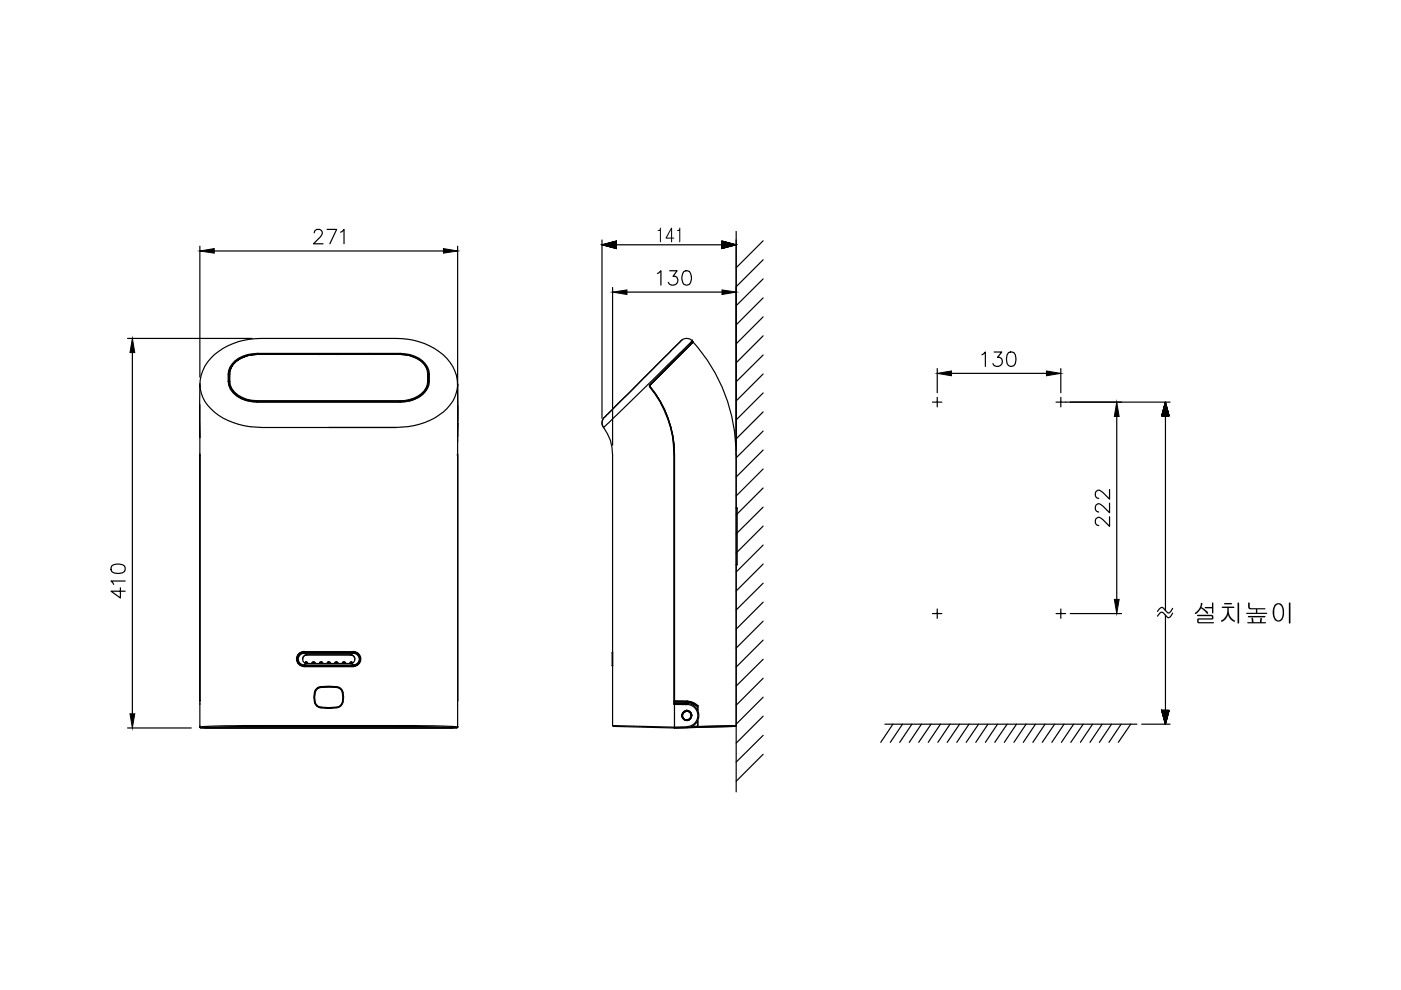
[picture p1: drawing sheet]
<svg xmlns="http://www.w3.org/2000/svg" width="297mm" height="210mm" viewBox="0 0 297 210" stroke-linecap="round" stroke-linejoin="round" font-family="sans-serif">
<!-- layer: 1 -->
<path d="M198.7 85.3h.1M224.9 85.3h.1M198.7 130.1h.1M224.9 130.1h.1" fill="none" stroke="#000" stroke-width=".21"/>
<g fill="none" stroke="#000" stroke-width=".25">
<path d="M42.4 52.2v27.8M45.4 53.2h48.6M66.6 49.4l.3-.6 .3-.2h.6a.77 .77 0 0 1 .4 1.2l-1.7 1.9h2M69.3 48.6h2.1l-1.5 3.1M72.2 49.2l.7-.6v3.1M97 52.2v38M127.6 50.9v37.8M127.6 51.9h28.5M139.4 58l.7-.6v3.1M142 57.4h1.6l-.9 1.2a.97 .97 0 0 1 1 1.1 .97 .97 0 0 1-1.3 .8l-.4-.2-.3-.4M145 57.6a.94 .94 0 0 1 1.4 .4 2.39 2.39 0 0 1-.2 2.3 .94 .94 0 0 1-1.5-.4 2.39 2.39 0 0 1 .3-2.3zM156.1 49.1v118.8"/>
<path d="M161.8 59.1l-5.7 5.7M161.8 55.1l-5.7 5.7M161.8 51.1l-5.7 5.7M27.1 71.8h26.4M28.1 74.8v76.5M48.4 79.3l.1 .1M48.4 79.3v1.6M48.5 79.4v1.5M48.6 79.3v2.2v-1.7M48.7 79.3l-.1 .1v.7M48.7 79.3a4 4 0 0 1 2.9-3.6l1-.3 2-.3a6.5 6.5 0 0 0-5.6 2.8l-.4 1.5M48.7 79.3v1.5"/>
<path d="M54.6 75.1h.1M54.6 75.1h30.2h-30.2M54.6 74.9a5.9 5.9 0 0 0-6.1 3.7l-.1 .7M54.6 75.1a6.2 6.2 0 0 0-5.8 3.1l-.3 1.2M54.6 75.1h30.2M54.6 74.9h30.2M54.6 74.9v.2M55.5 75.1h.1M56.4 75.1h.1M56.8 75.1h.1M61.1 75.1h.1M61.2 75.1h.1"/>
<path d="M63.5 75.1h.1M66.5 75.1h.1M66.8 75.1h.1M67.7 75.1v.1M67.8 75.1h.1M71.6 75.1h.1M71.7 75.1v.1M72.6 75.1h.1M72.9 75.1h.1M75.9 75.1h.1M78.2 75.1h.1M78.3 75.1h.1"/>
<path d="M82.7 75.1h.1M83 75.1h.1M83.9 75.1h.1M84.8 75.1h.1M84.8 75.1a6.5 6.5 0 0 1 5.6 2.8 6.6 6.6 0 0 1 .4 3.4M84.8 75.1a5.6 5.6 0 0 1 5.8 3.5l.1 .7M84.8 74.9a5.9 5.9 0 0 1 6.1 3.7l.1 .7M84.8 75.1a6.2 6.2 0 0 1 5.8 3.1l.3 1.2M84.8 74.9v.2M90.7 79.3l.1 .1v.7M90.7 79.3v1.5l.1 .1a4.5 4.5 0 0 1-3.9 3.9l-2.1 .3h-30.2a5.8 5.8 0 0 1-5.9-3.4l-.1-.8 .1-.1M90.8 79.3v2.2v-1.7"/>
<path d="M90.9 79.4v1.5M91 79.3l-.1 .1M91 79.3v1.6M129.9 61v33.4M132.9 61.9h20.2M144.4 72.2l-16.3 16.3M144.5 72.1a1.64 1.64 0 0 1 2.3 .2M144.7 72l-15.7 15.6a2.81 2.81 0 0 0-1.4 2.2l.4 .8M146.3 73.2h.1M146.8 72.3h.1M146.8 72.3l.1 .1M146.8 72.5l.1 .1-9.2 9.2a22.9 22.9 0 0 1 5.3 14.6"/>
<path d="M146.9 72.4a35.5 35.5 0 0 1 9.1 24M146.9 72.4l-9.2 9.4a24 24 0 0 1 5.2 14.6v53h.1M146.9 72.4l-.1-.1-.2 .1-18.6 18.2a11.4 11.4 0 0 1 1.9 5.8v57.4M161.8 79.3l-5.7 5.7M161.8 75.3l-5.7 5.6M161.8 71.2l-5.7 5.7M161.8 67.2l-5.7 5.7M161.8 63.2l-5.7 5.7M198.7 78.1v5.2M201.7 79.2h20.2M208.2 75.2l.7-.6v3.1M210.8 74.6h1.6l-.9 1.2a.98 .98 0 0 1 1 1.1 .98 .98 0 0 1-1.3 .8l-.4-.2-.3-.4"/>
<path d="M213.8 74.8a1 1 0 0 1 1.5 .4 2.57 2.57 0 0 1-.3 2.3 .94 .94 0 0 1-1.5-.4 2.68 2.68 0 0 1 .3-2.3zM224.9 78.1v5.2M42.3 85.8l.1 7M42.4 96.4h.1M42.4 96.4v57.8M42.4 81.8v.2M42.4 96.4v52.3M42.4 81.3v.3M48.4 80.9a4.7 4.7 0 0 0 3.8 4l2.4 .4M48.4 80.9h.1M48.5 80.9a4.7 4.7 0 0 0 3.8 4l2.3 .3M48.6 81.3v.4"/>
<path d="M48.7 80.8a4.5 4.5 0 0 0 3.6 3.9l2.3 .3M54.6 85v.2M54.6 85.3h30.2M54.6 85h30.2M54.6 85.2h30.2M54.6 85.2v.1M84.8 85v.2M84.8 85.2v.1M90.7 80.8a4.1 4.1 0 0 1-2.9 3.6l-1.9 .5-1.1 .1M90.9 80.9a4.7 4.7 0 0 1-3.8 4l-2.3 .3M91 80.9a4.8 4.8 0 0 1-4 4.1l-2.2 .3M91 80.9h-.1"/>
<path d="M97 81.4v.3v-.3M97 96.4h.1M97 81.6a9.5 9.5 0 0 0-5.9-8.2 15.7 15.7 0 0 0-7.2-1.6h-28.4a13.7 13.7 0 0 0-12.1 5.8 8.3 8.3 0 0 0-1 4.4v14.4M97 81.4a7.8 7.8 0 0 1-3.9 6.6 15.5 15.5 0 0 1-9.2 2.6h-28.4a14.3 14.3 0 0 1-12-5.4 7.9 7.9 0 0 1-1.1-3.5M97 82v14.4h-.1M97 92.2v1.5M97 96.4v57.8M97.1 89.7l-.1 2.8M128 90.6h.1M128 88.6l-.4 .9 .1 .6 .3 .5M137.7 81.8h.1M137.8 81.7v.3v-.3l9.1-9.1-9.1 9.2a23.3 23.3 0 0 1 5.2 14.6"/>
<path d="M137.8 82a22.9 22.9 0 0 1 5.2 14.4M143 96.4v57.9M156.1 96.4v57.4l-8.1 .3M161.8 99.4l-5.7 5.8M161.8 95.4l-5.7 5.7M161.8 91.4l-5.7 5.7M161.8 87.3l-5.7 5.7M161.8 83.3l-5.7 5.7M225.9 85.3h22.2M236.8 88.3v38.8M246.3 88.1l1.2-1.1-1.2 1.2M246.4 87.9l1.1-1.1-1.1 1.1"/>
<path d="M246.4 88.2l1.2-1.2-1.2 1.2M246.4 87.7l1.1-1-1.1 1.1M246.5 87.6l.9-.9-1 1M246.5 87.5l.9-1-.9 1M246.5 88.2l1.1-1.1-1 1.1M246.5 87.2l.9-.8-.9 .8M246.5 87.3l.9-.9-.9 1M246.6 86.9l.8-.7-.8 .8M246.6 87l.8-.7-.8 .7M246.7 86.8l.6-.7-.6 .7M246.7 86.6l.6-.6-.5 .6M246.7 86.6l.6-.5-.6 .6"/>
<path d="M246.7 86.7l.6-.6-.6 .6M246.8 86.4l.5-.5-.5 .5M246.8 86.5l.5-.5-.5 .5M246.8 88.2l.9-.9-.9 .9M246.8 86.2l.4-.4-.4 .4M246.9 86l.3-.3-.3 .3M246.9 85.8l.3-.2-.3 .3M246.9 85.9l.3-.3-.3 .3M247 85.6l.1-.1-.2 .3M247 85.5l.1-.1-.1 .1M247 85.6l.1-.2-.1 .2M247.1 85.3h.1"/>
<path d="M247.1 85.4h.1M247.1 85.3l-.8 2.9h1.6M247.1 85.5l-.1 .1M247.2 88.2l.5-.5-.4 .5M247.2 85.7l-.3 .4M247.2 85.7l-.4 .4M247.2 85.9l-.4 .4M247.3 85.9l-.5 .5M247.3 86.2l-.6 .7M247.4 86.3l-.8 .8 .8-.8M247.4 88.2l.4-.4-.4 .4M247.4 86.4l-.8 .7"/>
<path d="M247.4 86.6l-.9 1M247.5 86.8l-1.1 1.2M247.5 86.9l-1.2 1.2 1.2-1.2M247.5 87l-1.2 1.2 1.3-1.2M247.5 88.2l.3-.3-.2 .3M247.5 86.8l-1.2 1.2M247.5 86.9l-1.2 1.2M247.6 87.1l-1.1 1.1 1.1-1.1M247.6 87.2l-1 1 1-1M247.6 87.3l-.9 .9M247.7 87.4l-.8 .8 .8-.8M247.7 87.5l-.8 .7"/>
<path d="M247.7 87.5l-.7 .7M247.7 87.5l-.6 .7 .6-.7M247.7 87.6l-.6 .6M247.7 87.8l-.4 .4 .4-.4M247.8 87.9l-.3 .3 .3-.3M247.8 88.2h.1M247.8 88l-.1 .2M247.8 88.1l-.1 .1 .2-.1M247.9 88.2l-.8-2.9v44.1M247.9 88.2h.1M156.1 107.7h.2v.1M156.1 107.8h.2"/>
<path d="M156.1 119.7h.2M156.3 107.8v12h-.2M161.8 119.6l-5.7 5.7M161.8 115.6l-5.7 5.7M161.8 111.5l-5.7 5.8M161.8 107.5l-5.7 5.7M161.8 103.5l-5.7 5.7M235.2 109.6v2l-1.8-1.7a.68 .68 0 0 0-.7-.2 .68 .68 0 0 0-.5 .6l.2 .8 .6 .3M235.2 106.7v2l-1.8-1.7a.68 .68 0 0 0-.7-.2 .68 .68 0 0 0-.5 .6l.2 .8 .6 .3M235.2 103.8v2l-1.8-1.7a.68 .68 0 0 0-.7-.1 .68 .68 0 0 0-.5 .5l.2 .9 .6 .3M23.7 120a2.39 2.39 0 0 1 2.7 0 1 1 0 0 1-.4 1.5 2.57 2.57 0 0 1-2.3-.3l-.2-.5zM25.5 124.6v2.2l-2-1.5h3"/>
<path d="M26.5 123.2h-3l.6 .7M64.5 138.3a1.46 1.46 0 0 0-1.5 1.4 1.46 1.46 0 0 0 1.5 1.5h10.4M64.5 138.4a1.33 1.33 0 0 0-1.4 1.3 1.33 1.33 0 0 0 1.4 1.4M64.5 138.1a1.59 1.59 0 0 0-1.6 1.6 1.59 1.59 0 0 0 1.6 1.6M64.5 138.3h.1M64.5 138.3v.1h10.4v-.1M64.5 138.2l10.4 .1zM64.5 138.5a1.25 1.25 0 0 0-1.3 1.3 1.25 1.25 0 0 0 1.3 1.2l.6-.3a.91 .91 0 0 1-.9-.9 .91 .91 0 0 1 .9-.9h9.2M64.5 138.5l.6 .4M64.5 138.5h10.4M65.1 138.9h.1M65.1 138.9a.87 .87 0 0 0-.9 .9"/>
<path d="M65.1 138.9h9.2M74.3 138.9h.1M74.3 138.9a.87 .87 0 0 1 .9 .9M74.3 138.9a.91 .91 0 0 1 .9 .9 .91 .91 0 0 1-.9 .9h-9.2M74.9 138.4a1.33 1.33 0 0 1 1.3 1.3 1.33 1.33 0 0 1-1.3 1.4M74.9 138.3a1.46 1.46 0 0 1 1.5 1.4 1.46 1.46 0 0 1-1.5 1.5 1.46 1.46 0 0 0 1.5-1.5 1.46 1.46 0 0 0-1.5-1.4zM74.9 138.1a1.59 1.59 0 0 1 1.6 1.6 1.59 1.59 0 0 1-1.6 1.6M74.9 138.3h.1M74.9 138.3h-10.4h10.4M74.9 138.5a1.25 1.25 0 0 1 1.3 1.3 1.25 1.25 0 0 1-1.3 1.2M74.9 138.5l-.6 .4M129.8 138.4v2.7"/>
<path d="M129.9 138.3l-.1 .1M129.9 138.3h.1M161.8 139.8l-5.7 5.7M161.8 135.7l-5.7 5.7M161.8 131.7l-5.7 5.7M161.8 127.7l-5.7 5.7M161.8 123.7l-5.7 5.6M226.9 130.1h10.9M247.1 130.4v23.1M248.6 130l-.6 .9-.3 .1-.2-.1a1.84 1.84 0 0 0-1.2-1.1l-.9 .8M248.6 129l-.7 1a1.59 1.59 0 0 1-1.2-1.1 .51 .51 0 0 0-.9 .2l-.4 .5M27.1 154.3h13.5"/>
<path d="M42.4 154.2h.1M42.4 149.4h.1M42.4 148.6h.1M42.4 154.2l.2 .1M42.6 154.3h54.2M43.2 154.3h.1M55.5 153.8l-7.7 .1-5.4 .3M55.5 154l-7.6 .1-5.3 .2M55.5 153.8h28.4M55.5 154h28.4M55.5 153.8v.2M64.5 141.1h10.4v.3h-10.4z"/>
<path d="M64.5 141h10.4M64.6 140.5h.1M64.6 140.5h.2h-.2M64.8 140.5h.1M64.8 140.5h-.2M64.9 140.5h.1M64.9 140.5h.2M65.1 140.5h.1M65.1 140.5l.2 .2-.2-.2M65.1 140.5l.1 .2M66.3 140.5l-.3 .2M66.3 140.5h.1"/>
<path d="M66.3 140.5h.1h-.1M66.3 140.5l-.2 .2M66.4 140.5h.1M66.4 140.5h-.2M66.5 140.5h.1M66.5 140.5h.2M66.7 146.8l-.2 1 .2 1.1M66.7 140.5h.1M66.7 140.5l.2 .2M66.7 140.5l.1 .2M66.8 146.8l-.2 1 .2 1M67.3 146.1l.3-.3a12.5 12.5 0 0 1 4.2 0l.3 .3a3.1 3.1 0 0 1 0 3.5l-.3 .3a12.5 12.5 0 0 1-4.2 0 1.78 1.78 0 0 1-.9-2.1l.1-1z"/>
<path d="M67.9 140.5l-.3 .2M67.9 140.5h.1M67.9 140.5h.1h-.1M67.9 140.5l-.2 .2M68 140.5h.1M68 140.5h.2M68 140.5h-.1M68.1 150h3.2a7.9 7.9 0 0 1-3.2 0zM68.1 145.6l1.6-.1 1.6 .2zM68.1 145.6a1.48 1.48 0 0 0-1.4 1.2h.1a1.43 1.43 0 0 1 1.3-1.1M68.1 150a1.41 1.41 0 0 1-1.3-1.2 1.17 1.17 0 0 0 1.3 1.3M68.2 140.5h.1"/>
<path d="M68.3 140.5h.1M68.3 140.5l.2 .2M69.3 140.7l.2-.2zM69.5 140.5h.1M69.5 140.5l-.2 .2M69.6 140.5h.1M69.6 140.5h.2M69.6 140.5h-.1M69.8 140.5h.1M69.9 140.5h.1M69.9 140.5l.2 .2-.2-.2M69.9 140.5l.2 .2"/>
<path d="M71.1 140.5l-.2 .2M71.1 140.5h.1M71.1 140.5l-.1 .2M71.2 140.5h.1M71.2 140.5h.2M71.2 140.5h-.1M71.3 145.6a1.48 1.48 0 0 1 1.4 1.2l.1 1a1.93 1.93 0 0 1-1 2.2l-.5 .1M71.3 145.7a1.43 1.43 0 0 1 1.3 1.1M71.4 140.5h.1M71.5 140.5h.1M71.5 140.5l.2 .2M71.6 140.5l.2 .2"/>
<path d="M72.6 148.8a1.41 1.41 0 0 1-1.3 1.2M72.7 140.5l-.2 .2M72.7 140.5h.1M72.7 140.5h.2h-.2M72.7 140.5l-.1 .2M72.7 146.8l.2 1-.2 1.1M72.9 140.5h.1M72.9 140.5h-.2M73 140.5h.1M73 140.5h.2M73.2 140.5h.1M73.2 140.5l.1 .2"/>
<path d="M73.2 140.5l.2 .2M74.3 140.5l-.2 .2zM74.3 140.5h.1M74.3 140.5l-.1 .2M74.3 140.7l.6 .3M74.5 140.5h.1M74.5 140.5h-.2M74.6 140.5h.1M74.6 140.5h.2h-.2M74.8 140.5h.1M83.9 153.8l7.7 .1 5.4 .3M83.9 154l7.6 .1 5.3 .2"/>
<path d="M83.9 153.8v.2M96.2 154.3h.1M97 154.2h.1M97 149.4h.1M97 148.6h.1M97 154.2l-.2 .1M129.8 141.1l.1 .1M129.9 141.2h.1M129.9 153.8l13 .4 2.8-.1v.2h-2.7M129.9 153.8l.2 .2 12.9 .3M142.9 149.1h.1M142.9 148.8h.1"/>
<path d="M142.9 154.2v.1M143 149.4h.1M143 149.1h.1M143 149.1v.3M143 148.8l3.5 .2 1.3 .7 .2-.1M143 148.6l2.7 .1M143 149.1l2.7 .1v.2h-2.7M144.6 151.7h.1M145.2 150.9a.91 .91 0 0 1 1.2 .3 .91 .91 0 0 1-.3 1.3M145.2 151a.93 .93 0 0 0-.5 1 .93 .93 0 0 0 .9 .7M145.2 151a.9 .9 0 0 0-.4 1.2 .9 .9 0 0 0 1.3 .3M145.6 152.7h.1"/>
<path d="M145.6 150.7a.99 .99 0 0 1 1 .7 .99 .99 0 0 1-.5 1.2M145.6 150.7l-.5 .1M145.6 150.7h.1M145.6 149.4a2.35 2.35 0 0 1 2.4 2.3 2.35 2.35 0 0 1-2.3 2.3M145.7 149.1a2.56 2.56 0 0 1 2.5 2.6 2.56 2.56 0 0 1-2.5 2.6M145.7 148.7v.2zM145.7 148.7a3.6 3.6 0 0 1 2.3 .9M145.8 152.8h.1M145.8 150.7h.1M145.8 150.7a1.05 1.05 0 0 0-1.2 1 1.05 1.05 0 0 0 1.2 1.1M145.8 152.7v.1M146.1 152.5l-.5 .2"/>
<path d="M146.6 151.7a1.04 1.04 0 0 0-.9-1 1.04 1.04 0 0 1 .9 1 1.04 1.04 0 0 1-.9 1M146.7 151.7h.1M148 154.1l-.1 .1M148 149.6v1.1M148 152.8v1.3M148 154l-1.4 .1M155.9 154l.2-.2-8.1 .3M155.9 154l-12.9 .3M161.8 159.9l-5.7 5.8M161.8 155.9l-5.7 5.7M161.8 151.8l-5.7 5.8M161.8 147.8l-5.7 5.7"/>
<path d="M161.8 143.8l-5.7 5.7M187.6 153.5h53.4M189.3 153.5l-2.6 3.9M191.3 153.5l-2.5 3.9M193.3 153.5l-2.5 3.9M195.4 153.5l-2.6 3.9M197.4 153.5l-2.6 3.9M199.4 153.5l-2.6 3.9M201.4 153.5l-2.6 3.9M203.5 153.5l-2.7 3.9M205.4 153.5l-2.5 3.9M207.5 153.5l-2.6 3.9"/>
<path d="M209.5 153.5l-2.6 3.9M211.5 153.5l-2.6 3.9M213.5 153.5l-2.6 3.9M215.5 153.5l-2.6 3.9M217.6 153.5l-2.6 3.9M219.5 153.5l-2.5 3.9M221.6 153.5l-2.6 3.9M223.6 153.5l-2.6 3.9M225.6 153.5l-2.6 3.9M227.6 153.5l-2.6 3.9M229.7 153.5l-2.7 3.9M231.6 153.5l-2.5 3.9"/>
<path d="M233.7 153.5l-2.6 3.9M235.7 153.5l-2.6 3.9M237.7 153.5l-2.6 3.9M239.7 153.5l-2.6 3.9M242.1 153.5h6M246.3 150.6h1.6l-.8 2.9zM246.3 150.6h.1M246.3 150.8l.3-.2-.2 .2M246.4 150.6l-.1 .1M246.5 150.6l-.2 .1 .2-.1M246.5 151.3l.7-.7-.7 .7M246.5 150.6l-.2 .2 .2-.2"/>
<path d="M246.6 150.6l-.2 .3 .3-.3M246.8 150.6l-.4 .4 .4-.4M246.8 150.6l-.4 .4M246.9 150.6l-.5 .5 .6-.5M247 150.6l-.5 .6 .5-.6M247.1 150.6l-.6 .7 .6-.7M247.1 153.4h.1M247.1 153.5h.1M247.1 153.2v.2v-.1M247.1 153.3v.1M247.2 153.1l-.2 .2 .2-.2M247.2 153.2l-.2 .1 .2-.1"/>
<path d="M247.2 150.6l-.7 .8M247.2 153l-.2 .2M247.2 152.9l-.2 .3 .3-.3M247.3 152.8l-.3 .3 .3-.2M247.3 150.6l-.8 .9 .9-.9M247.3 152.7l-.3 .4 .3-.3M247.3 152.7l-.4 .3 .4-.3M247.4 152.4l-.5 .5 .5-.5M247.4 152.5l-.5 .5 .4-.4M247.4 152.4l-.5 .4M247.4 150.6l-.9 .9 .9-.9M247.4 152.1l-.5 .6 .5-.5"/>
<path d="M247.4 152.2l-.5 .6 .5-.5M247.5 150.6l-1 1 1.1-1M247.5 152l-.7 .7 .7-.7M247.5 152.1l-.7 .6 .7-.6M247.5 151.9l-.7 .7 .7-.7M247.5 151.8l-.7 .8M247.5 151.9l-.7 .7M247.6 151.7l-.8 .8 .8-.8M247.6 151.8l-.8 .7 .8-.7M247.6 150.6l-1 1 1-1M247.6 151.6l-.8 .8M247.7 150.6l-1.1 1.1"/>
<path d="M247.7 151.4l-.9 1 .8-.9M247.7 151.3l-1 .9 1-.9M247.7 151.3l-.9 1 .9-.9M247.7 150.6l-1.1 1.2 1.2-1.2M247.7 151.1l-1 1M247.7 151.2l-1 1 1-1M247.8 150.9l-1.1 1.2 1.1-1.1M247.8 150.8l-1.1 1.2 1.1-1.1M247.8 150.7l-1.2 1.2M247.8 150.8l-1.1 1.1M247.9 150.6l-1.3 1.2 1.3-1.2M247.9 150.7l-1.3 1.2 1.2-1.2"/>
<circle cx="145.6" cy="151.7" r=".99"/>
<circle cx="145.6" cy="151.7" r="1.04"/>
</g>
<g fill="#000">
<path d="M139.4 48.8h.3l.4-.5v3l-.1 .1-.1-2.4h-.5zM143.6 48.8a.51 .51 0 0 0 .5-.5h.1v3l-.1 .1-.1-2.4h-.4z"/>
<path d="M142.3 48.7v1.7h-.9zM142.3 48.3l-1.2 2.2 1.2 .1v.7l.2 .1v-.8h.4l.1-.2h-.5v-2.1z"/>
<path d="M254.6 127.8l-.3 1.2-.8 .8a.2 .2 0 0 0-.2 .2 .2 .2 0 0 0 .2 .2 .2 .2 0 0 0 .2-.2l.6-.5a.39 .39 0 0 1 .3-.4 .39 .39 0 0 1 .4 .1l.6 .5a.36 .36 0 0 0 .2 .3 .36 .36 0 0 0 .4 0l-1-1a.43 .43 0 0 1-.4-.3 .43 .43 0 0 1 .1-.5v-.3zM255.5 128.7l-.1 .2 .2 .1h1.4v1h.3l-.1-2.2h-.2v.9zM253.8 130.4l.1 .2h2.9l.2 .2-.2 .3h-2.8l-.2 .2v.7l.2 .1h3.4l-.1-.2-3.2-.1 .2-.4h2.7l.3-.3v-.5l-.3-.2z"/>
<path d="M259.6 127.9v.2h1.6l-.1-.3zM259.1 128.7v.2h1.1l-.1 1.5-.9 1a.22 .22 0 0 0-.3 .2 .22 .22 0 0 0 .2 .3 .22 .22 0 0 0 .2-.2l.7-.6 .3-.8 .3 .6 .6 .7a.36 .36 0 0 0 .7 .1l-.8-.6-.4-.6-.2-.8v-.8h1.1l.1-.2zM262.4 127.8v4.3l.2 .1 .1-4.3z"/>
<path d="M264.7 127.8l-.1 .9a.51 .51 0 0 0 .6 .5h3l.1-.1v-.2h-3.3v-1.1zM264.2 129.9l.1 .3 4.3-.1v-.2h-2l-.1-.7h-.2v.7zM264.6 130.6l.1 .3h3.5l.1-.1-.1-.2zM265.4 131v.9h-.9v.3h3.9v-.2v-.1h-.9v-.9l-.3 .1-.1 .8h-1.3l-.1-.8z"/>
<path d="M270.3 128.3l-.5 1.2 .1 1.2 .6 1 .8 .1 .6-.5 .3-.7-.1-1.8-.3-.6-.5-.3h-.6zM270.6 128.4l.3-.3 .4 .1 .4 .4 .2 .6v1.5l-.2 .5-.5 .3-.5-.1-.5-.8v-1.3zM273.3 127.8v4.3l.2 .1 .1-4.4z"/>
</g>
<g fill="#000" stroke="#000" stroke-width=".21">
<path d="M42.4 53.2l3-.5v1zM94 52.7l3 .5-3 .5zM28.1 71.8l.5 3h-1zM129.9 61.9l3-.4v.9zM153.1 61.5l3 .4-3 .5zM198.7 79.2l3-.5v1zM221.9 78.7l3 .5-3 .5zM236.8 85.3l.5 3h-1zM236.3 127.1h1l-.5 3zM27.6 151.3h1l-.5 3z"/>
<path d="M127.6 51.9l3.1 .8v-1.6zM127.6 51.9l3.1 .8v-1.6z"/>
<path d="M153.1 51.1v1.6l3-.8zM153.1 51.1v1.6l3-.8z"/>
</g>
<!-- layer: 0 -->
<path d="M197.7 85.3h2M198.7 84.2v2.1M223.9 85.3h2M224.9 84.2v2.1M197.7 130.1h2M198.7 129.1v2M223.9 130.1h2M224.9 129.1v2" fill="none" stroke="#000" stroke-width=".25"/>
</svg>
